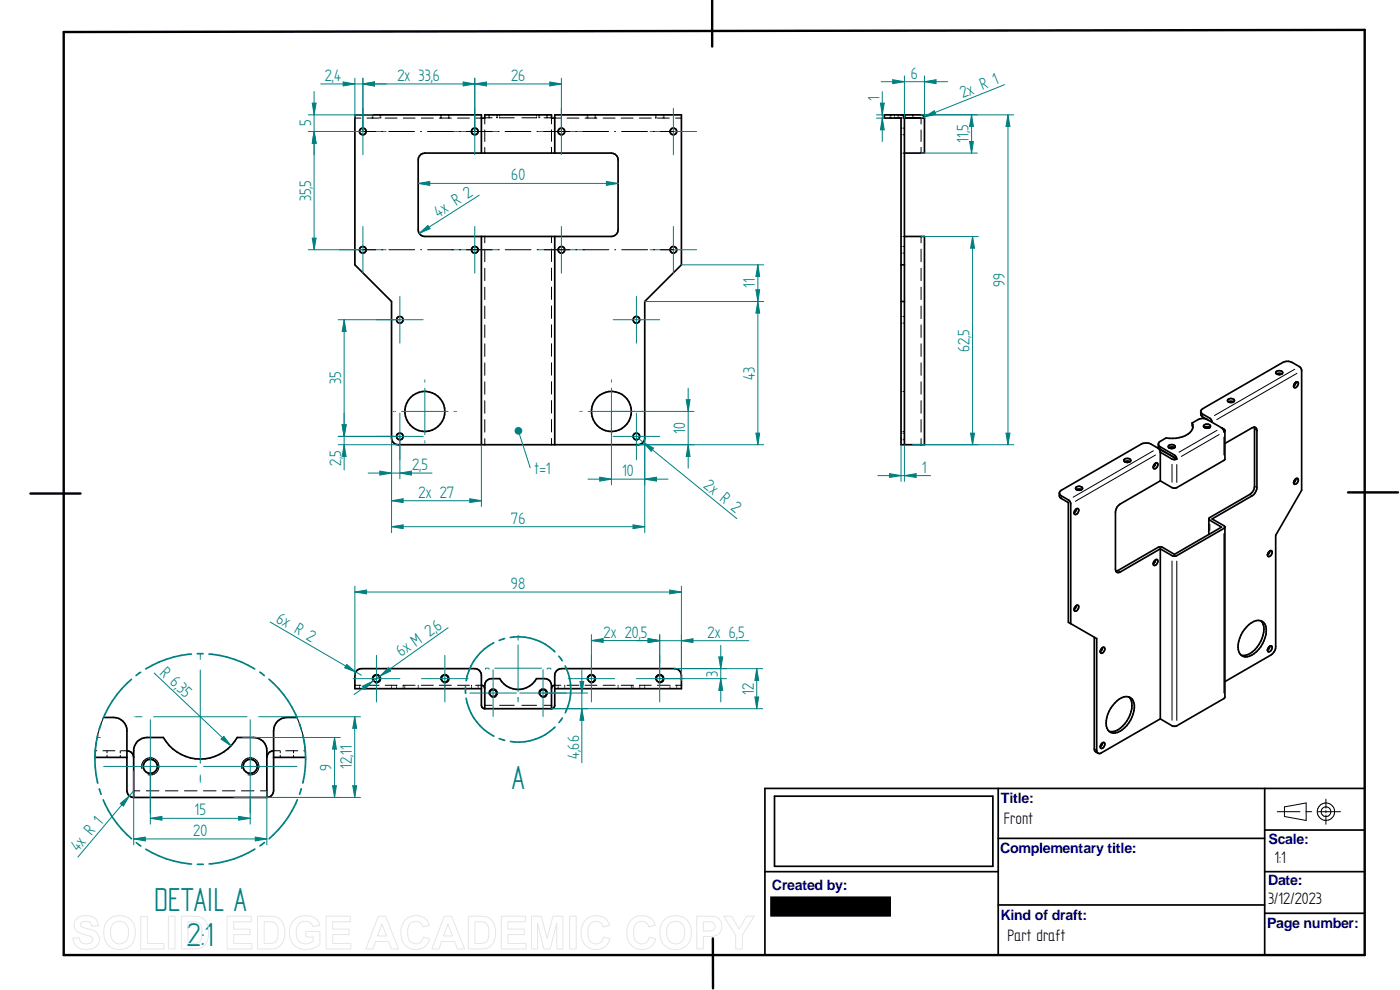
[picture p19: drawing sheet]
<svg xmlns="http://www.w3.org/2000/svg" width="420mm" height="297mm" viewBox="0 0 420 297" stroke-linecap="round" stroke-linejoin="round" font-family="sans-serif">
<defs><g id="words">
<g font-size="11.3" fill="#008080">
<text x="153.6" y="236.7">A</text>
<text x="46.3" y="273.3">DETAIL A</text>
<text x="56" y="283.8">2:1</text>
</g>
<g font-size="5.6" fill="#008080">
<text x="273.3" y="23.7">6</text>
<text x="97.5" y="24.3">2,4</text>
<text x="119.3" y="24.3">2x 33,6</text>
<text x="153.4" y="24.3">26</text>
<text x="289" y="29.5" transform="rotate(-22 289 29.5)">2x R 1</text>
<text x="263.9" y="30.2" transform="rotate(-90 263.9 30.2)">1</text>
<text x="93.4" y="37.9" transform="rotate(-90 93.4 37.9)">5</text>
<text x="290.7" y="42.9" transform="rotate(-90 290.7 42.9)">11,5</text>
<text x="153.4" y="54.1">60</text>
<text x="93.4" y="60.4" transform="rotate(-90 93.4 60.4)">35,5</text>
<text x="131.6" y="65.3" transform="rotate(-32 131.6 65.3)">4x R 2</text>
<text x="226.6" y="86.4" transform="rotate(-90 226.6 86.4)">11</text>
<text x="301.6" y="86.1" transform="rotate(-90 301.6 86.1)">99</text>
<text x="291" y="105.7" transform="rotate(-90 291 105.7)">62,5</text>
<text x="226.6" y="113.9" transform="rotate(-90 226.6 113.9)">43</text>
<text x="102.4" y="115.4" transform="rotate(-90 102.4 115.4)">35</text>
<text x="205.6" y="130.2" transform="rotate(-90 205.6 130.2)">10</text>
<text x="102.4" y="139.8" transform="rotate(-90 102.4 139.8)">2,5</text>
<text x="123.7" y="141.1">2,5</text>
<text x="160.3" y="142.1">t=1</text>
<text x="186.7" y="142.9">10</text>
<text x="276.6" y="141.8">1</text>
<text x="125.6" y="149.4">2x 27</text>
<text x="210.9" y="146.1" transform="rotate(39 210.9 146.1)">2x R 2</text>
<text x="153.3" y="157.2">76</text>
<text x="153.3" y="176.7">98</text>
<text x="82.6" y="186.5" transform="rotate(30 82.6 186.5)">6x R 2</text>
<text x="131.3" y="189.6" transform="rotate(-35 131.3 189.6)">6</text>
<text x="181.1" y="191.3">2x 20,5</text>
<text x="212.4" y="191.3">2x 6,5</text>
<text x="120.4" y="197.3" transform="rotate(-35 120.4 197.3)">6x M 2,</text>
<text x="47.7" y="202.1" transform="rotate(43 47.7 202.1)">R 6,</text>
<text x="215.4" y="203" transform="rotate(-90 215.4 203)">3</text>
<text x="52.8" y="206.9" transform="rotate(43 52.8 206.9)">35</text>
<text x="226.3" y="208.4" transform="rotate(-90 226.3 208.4)">12</text>
<text x="173.8" y="227.6" transform="rotate(-90 173.8 227.6)">4,66</text>
<text x="99.5" y="231.4" transform="rotate(-90 99.5 231.4)">9</text>
<text x="105.6" y="230.7" transform="rotate(-90 105.6 230.7)">12,11</text>
<text x="58.4" y="244.6">15</text>
<text x="58" y="250.9">20</text>
<text x="23.5" y="255.7" transform="rotate(-50 23.5 255.7)">4x R 1</text>
</g>
<g font-size="5.6">
<text x="301.3" y="247.1">Front</text>
<text x="382.5" y="258.9">1:1</text>
<text x="380.6" y="271.1">3/12/2023</text>
<text x="302.4" y="282.4">Part draft</text>
</g>
<g font-size="4.3" fill="#000080">
<text x="300.4" y="240.9">Title:</text>
<text x="300.1" y="255.9">Complementary title:</text>
<text x="380.7" y="253.3">Scale:</text>
<text x="231.7" y="267">Created by:</text>
<text x="380.6" y="265.5">Date:</text>
<text x="300.3" y="276">Kind of draft:</text>
<text x="380.3" y="278.6">Page number:</text>
</g>
</g></defs>
<path d="M19.1 9.6l390.5-.6v277.6h-390.5zM213.7 0v14M9.1 148.1h15.1M404.6 147.7h15M213.9 281.6l.1 14.9" fill="none" stroke="#000" stroke-width=".72"/>
<g fill="none" stroke="#000" stroke-width=".51">
<path d="M144.5 35.4h1v-.9h20v.9h1M270.4 34.5a1.01 1.01 0 0 1 1 .9M271.4 35.3l5 .1M271.4 35.4v98M271.4 35.4h6M277.4 35.4a1.01 1.01 0 0 0-1-.9h-11v.9h5v98h7v-62.4h-6M277.4 35.4v10.5h-6M126.3 46.3l1.2-.4h56a2.03 2.03 0 0 1 2 2.1v21a2.03 2.03 0 0 1-2 2h-56a1.97 1.97 0 0 1-2-2v-21l.1-.7zM166.5 45.9v-11.4h38v45l-11 11v40.9a1.97 1.97 0 0 1-2 2h-72a1.97 1.97 0 0 1-2-2v-40.9l-11-11v-45h38v11.4M144.5 71v62.4M166.5 71v62.4M270.4 79.5h1"/>
<path d="M270.4 90.5h1M144.5 205.6a1.01 1.01 0 0 1 1 1M144.5 206.6h-38v-4a2.03 2.03 0 0 1 2-2h34a1.97 1.97 0 0 1 2 2v9a1.01 1.01 0 0 0 1 1M145.5 212.6v-7a1.97 1.97 0 0 1 2-2h2.5a6.3 6.3 0 0 0 11 0h2.5a2.03 2.03 0 0 1 2 2v7M145.5 212.6h20M166.5 205.6a.94 .94 0 0 0-1 1M166.5 206.6h38v-4a2.03 2.03 0 0 0-2-2h-34a2.03 2.03 0 0 0-2 2v9a1.01 1.01 0 0 1-1 1M232.4 238.9h65.6v21h-65.6zM299.6 236.6v50M379.5 236.6v50M409.6 236.6h-180v50M299.6 251.5h79.9"/>
<path d="M379.5 249h30.1M229.6 261.5h70M299.6 271.5h79.9M379.5 261.5h30.1M379.5 274h30.1"/>
<circle cx="108.9" cy="39.4" r="1"/>
<circle cx="142.5" cy="39.4" r="1"/>
<circle cx="168.5" cy="39.4" r="1"/>
<circle cx="202.1" cy="39.4" r="1"/>
<circle cx="108.9" cy="75" r="1"/>
<circle cx="142.5" cy="75" r="1.01"/>
<circle cx="168.5" cy="75" r="1"/>
<circle cx="202.1" cy="75" r="1.01"/>
<circle cx="120" cy="95.9" r="1"/>
<circle cx="191" cy="95.9" r="1.01"/>
<circle cx="120" cy="131" r="1"/>
<circle cx="127.5" cy="123.5" r="6"/>
<circle cx="183.5" cy="123.4" r="6"/>
<circle cx="191" cy="131" r="1"/>
<circle cx="113" cy="203.6" r="1.05"/>
<circle cx="133.5" cy="203.6" r="1.07"/>
<circle cx="148" cy="208" r="1.05"/>
<circle cx="163" cy="208" r="1.05"/>
<circle cx="177.5" cy="203.6" r="1.07"/>
<circle cx="198" cy="203.6" r="1.05"/>
</g>
<g fill="none" stroke="#000" stroke-width=".3">
<path d="M106.5 35.4h1.8M108.9 39.5h3.9M110.1 35.4h3.6M111.7 34.5v.3M111.7 35.1v.3M111.9 34.5v.3M111.9 35.1v.3M114 34.5v.3M114 35.1v.3M114.3 34.5v.3M114.3 35.1v.3M114.5 39.5h.3"/>
<path d="M115.6 35.4h3.6M116.7 39.5h7.7M121 35.4h3.6M126.2 39.5h.3M126.4 35.4h3.6M128.3 39.5h7.7M131.9 35.4h3.6M132.2 34.5v.3M132.2 35.1v.3M132.4 34.5v.3M132.4 35.1v.3M134.6 34.5v.3"/>
<path d="M134.6 35.1v.3M134.8 34.5v.3M134.8 35.1v.3M137.3 35.4h3.6M137.8 39.5h.4M139.9 39.5h7.8M142.7 35.4h1.8M145.5 35.4v1.8M145.5 39v3.5M145.5 35.3h2.2M146.7 34.5v.2M146.7 35.1v.2"/>
<path d="M146.9 34.5v.2M146.9 35.1v.2M149 34.5v.3M149 35.1v.2M149.3 34.5v.2M149.3 35.1v.2M149.5 39.5h.3M149.9 35.3h4.4M150 34.5v.2M150 35.1v.2M151.6 39.5h7.7M161 35.1v.2h-4.4"/>
<path d="M161 34.5v.2M161.2 39.5h.2M161.7 34.5v.2M161.7 35.1v.2M162 34.5v.2M162 35.1v.2M163.2 39.5h7.8M163.3 35.3h2.2M164 34.5v.3M164 35.1v.2M164.3 34.5v.2M164.3 35.1v.2"/>
<path d="M165.5 35.4v1.8M165.5 38.9v3.5M166.5 35.4h1.8M170.2 35.4h3.5M172.8 39.5h.3M174.9 39.5h7.8M175.6 35.4h3.5M176.2 34.5v.3M176.2 35.1v.3M176.4 34.5v.3M176.4 35.1v.3M178.6 34.5v.3"/>
<path d="M178.6 35.1v.3M178.8 34.5v.3M178.8 35.1v.3M181 35.4h3.6M184.4 39.5h.3M186.4 35.4h3.6M186.6 39.5h7.7M191.9 35.4h3.5M196.1 39.5h.3M196.7 34.5v.3M196.7 35.1v.3M196.9 34.5v.3"/>
<path d="M196.9 35.1v.3M197.3 35.4h3.6M198.2 39.5h3.9M199 34.5v.3M199 35.1v.3M199.3 34.5v.3M199.3 35.1v.3M202.7 35.4h1.8M267.1 34.5v.3M267.1 35.1v.3M267.4 34.5v.3M267.4 35.1v.3"/>
<path d="M268.4 35.1v.2h.7M268.4 34.5v.2M269.5 34.5v.3M269.5 35.1v.3M269.7 34.5v.3M269.7 35.1v.3M269.8 35.3h1M270.4 35.4h.4M270.4 38.4h.4M271.1 35.4h.3M271.1 38.4h.3M271.5 35.1l-.1 .2h-.3"/>
<path d="M271.5 34.5v.2M271.7 34.5v.3M271.7 35.1v.2M271.7 34.5v.2M273.8 34.5v.3M273.8 35.1v.2M274.1 34.5v.2M274.1 35.1v.2M276.4 35.4v1.8M276.4 39v3.5M145.5 44.2v1.7M165.5 44.2v1.7"/>
<path d="M270.4 45.9h.3M270.4 40.4h.3M271.1 45.9h.3M271.1 40.4h.3M276.4 44.2v1.7M108.9 74.9h3.9M114.6 74.9h.3M116.7 74.9h7.7M126.2 74.9h.3M128.3 74.9h7.8M137.9 74.9h.3M140 74.9h7.7"/>
<path d="M145.5 71v1.9M145.5 74.8v3.7M149.6 74.9h.2M151.6 74.9h7.8M161.2 74.9h.3M163.3 74.9h7.8M165.5 71v1.8M165.5 74.7v3.8M172.8 74.9h.3M175 74.9h7.7M184.5 74.9h.3M186.6 74.9h7.7"/>
<path d="M196.1 74.9h.4M198.2 74.9h3.9M270.4 71h.3M270.4 75.9h.3M270.4 74h.4M271.1 71h.3M271.1 75.9h.3M271.1 74h.3M276.4 71v1.9M276.4 74.8v3.7M145.5 80.5v3.7M145.5 86.1v3.8"/>
<path d="M145.5 91.8v3.8M145.5 97.5v3.8M165.5 80.4v3.8M165.5 86.1v3.7M165.5 91.8v3.7M165.5 97.5v3.7M270.4 96.9h.3M270.4 95h.4M271.1 96.9h.3M271.1 95h.3M276.4 80.5v3.7M276.4 86.1v3.8"/>
<path d="M276.4 91.8v3.8M276.4 97.5v3.8M145.5 103.2v3.7M145.5 108.9v3.7M145.5 114.6v3.7M165.5 103.1v3.8M165.5 108.8v3.8M165.5 114.5v3.7M270.4 117.4h.4M271.1 117.4h.3M276.4 103.2v3.7M276.4 108.9v3.7"/>
<path d="M276.4 114.6v3.7M145.5 120.2v3.8M145.5 125.9v3.8M145.5 131.6v1.8M165.5 120.2v3.8M165.5 125.9v3.7M165.5 131.6v1.8M270.4 132h.3M270.4 129.5h.3M270.4 130h.4M271.1 132h.3M271.1 129.5h.3"/>
<path d="M271.1 130h.3M276.4 120.2v3.8M276.4 125.9v3.8M276.4 131.6v1.8M106.5 205.6h1.8M107.9 205.6v.3M107.9 206.3v.3M109.9 205.6v.4M109.9 206.3v.3M110.1 205.6h3.6M111.7 204a1.31 1.31 0 0 1 1.2-1.7 1.31 1.31 0 0 1 1.4 1.5 1.31 1.31 0 0 1-1.7 1.1M115.6 205.6h3.6"/>
<path d="M117.5 205.6v.3M117.5 206.3v.3M119 205.6v.3M119 206.3v.3M121 205.6v.4M121 206.3v.3M121 205.6h3.6M121.5 205.6v.3M121.5 206.3v.3M125.5 205.6v.3M125.5 206.3v.3M126.4 205.6h3.6"/>
<path d="M131.9 205.6h3.6M132.2 204a1.3 1.3 0 0 1 1.2-1.7 1.3 1.3 0 0 1 1.4 1.4 1.3 1.3 0 0 1-1.6 1.2M133.5 205.6v.4M133.5 206.3v.3M137.3 205.6h3.6M141.5 205.6v.3M141.5 206.3v.3M142.7 205.6h1.8M143.5 205.6v.4M143.5 206.3v.3M145.5 211.6h2.2M146.8 208.3a1.29 1.29 0 0 1 1.1-1.6 1.29 1.29 0 0 1 1.4 1.4 1.29 1.29 0 0 1-1.7 1.1"/>
<path d="M149.9 211.6h4.4M156.6 211.6h4.4M161.7 208.3a1.29 1.29 0 0 1 1.2-1.6 1.29 1.29 0 0 1 1.4 1.4 1.29 1.29 0 0 1-1.6 1.1M163.3 211.6h2.2M166.5 205.6h1.8M167.5 205.6v.3M167.5 206.3v.3M169.5 205.6v.4M169.5 206.3v.3M170.2 205.6h3.5M175.6 205.6h3.5M176.2 204a1.32 1.32 0 0 1 1.2-1.7 1.32 1.32 0 0 1 1.4 1.4 1.32 1.32 0 0 1-1.6 1.2"/>
<path d="M177.5 205.6v.3M177.5 206.3v.3M181 205.6h3.6M185.5 205.6v.3M185.5 206.3v.3M186.4 205.6h3.6M189.5 205.6v.4M189.5 206.3v.3M190 205.6v.3M190 206.3v.3M191.9 205.6h3.5M192 205.6v.4"/>
<path d="M192 206.3v.3M193.5 205.6v.3M193.5 206.3v.3M196.8 204a1.31 1.31 0 0 1 1.1-1.7 1.31 1.31 0 0 1 1.4 1.5 1.31 1.31 0 0 1-1.7 1.1M197.3 205.6h3.6M201.1 205.6v.3M201.1 206.3v.3M202.7 205.6h1.8M203.1 205.6v.4M203.1 206.3v.3M397.9 239.8v2.7M383.3 243.5h6.8"/>
<path d="M385.5 242.1l6.5-1.2v5.3l-6.5-1.2zM391.9 243.5h1.7M395.4 243.5h6.9M397.9 243.2v.6M397.9 244.6v2.7"/>
<circle cx="397.9" cy="243.5" r="2.62"/>
<circle cx="397.9" cy="243.5" r="1.47"/>
</g>
<g fill="none" stroke="#008080" stroke-width=".3">
<path d="M101.9 39.5h14M108.9 32.5v13.9M135.5 39.5h14M142.5 32.5v13.9M161.5 39.5h14M168.5 32.5v13.9M195.1 39.5h14M202.1 32.5v13.9M276.4 34.5h27.8M302.5 34.5l.6 3.4h-1.2zM101.9 74.9h14M108.9 67.9v14.1"/>
<path d="M135.5 74.9h14M142.5 67.9v14.1M161.5 74.9h14M168.5 67.9v14.1M195.1 74.9h14M202.1 67.9v14.1M113 95.9h14M120 88.9v14.1M184 95.9h14M191 88.9v14.1M127.5 114v.2M127.5 114.5v.2"/>
<path d="M127.5 116.5v13.9M183.5 114v.2M183.5 114.5v.2M183.5 116.5v13.9M113 130.9h14M118 123.4h.2M118.5 123.4h.2M120 124v14M120.5 123.4h14M127.5 132.2v.2M127.5 132.7v.2M136.3 123.4h.2"/>
<path d="M136.7 123.4h.3M174 123.4h.2M174.5 123.4h.2M176.5 123.4h14M183.5 132.2v.2M183.5 132.7v.2M184 130.9h14M191 124v14M192.2 123.4h.2M192.7 123.4h.3M273.9 133.4h30.3M113 196.6v14"/>
<path d="M133.5 196.6v14M155.5 191.8h.1M155.5 190.7h.1M155.5 190.8v.8M155.5 193.5v14M177.5 196.6v14M198 196.6v14M106 203.6h14M126.5 203.6h14M141 207.9h14M145.7 200.5h.1M145.8 200.5h.8"/>
<path d="M146.8 200.5h.1M148 201v14M148.5 200.5h14M155.5 209.3h.1M155.5 210.3h.1M155.5 209.4v.8M156 207.9h14M163 201v14M164.2 200.5h.1M164.4 200.5h.7M165.3 200.5h.1M170.5 203.6h14"/>
<path d="M191 203.6h14"/>
</g>
<path d="M302.5 34.5l.6 3.4h-1.2z" fill="#008080"/>
<path d="M301.9 130h1.2l-.6 3.4z" fill="none" stroke="#008080" stroke-width=".3"/>
<path d="M301.9 130h1.2l-.6 3.4z" fill="#008080"/>
<path d="M302.5 34.5v98.9M270.4 133.4v11M271.4 133.4v11M266.9 142.1l3.5 .6-3.5 .6z" fill="none" stroke="#008080" stroke-width=".3"/>
<path d="M266.9 142.1l3.5 .6-3.5 .6z" fill="#008080"/>
<path d="M271.4 142.7l3.5-.6v1.2z" fill="none" stroke="#008080" stroke-width=".3"/>
<path d="M271.4 142.7l3.5-.6v1.2z" fill="#008080"/>
<path d="M263 34.5h2.4M263 35.4h2.4M264.2 30.9h1.2l-.6 3.6zM263.4 142.7h15.9" fill="none" stroke="#008080" stroke-width=".3"/>
<path d="M264.2 30.9h1.2l-.6 3.6z" fill="#008080"/>
<path d="M264.8 35.4l.6 3.5h-1.2z" fill="none" stroke="#008080" stroke-width=".3"/>
<path d="M264.8 35.4l.6 3.5h-1.2z" fill="#008080"/>
<path d="M264.8 27.5v15M165.5 212.6h63.4M202.5 200.6h26.4M227.1 200.6l.6 3.5h-1.1z" fill="none" stroke="#008080" stroke-width=".3"/>
<path d="M227.1 200.6l.6 3.5h-1.1z" fill="#008080"/>
<path d="M226.6 209.1h1.1l-.6 3.5z" fill="none" stroke="#008080" stroke-width=".3"/>
<path d="M226.6 209.1h1.1l-.6 3.5z" fill="#008080"/>
<path d="M106.5 177.6l3.5-.6v1.2zM106.5 175.9v26.7M204.5 175.9v28.2M227.1 200.6v12" fill="none" stroke="#008080" stroke-width=".3"/>
<path d="M106.5 177.6l3.5-.6v1.2z" fill="#008080"/>
<path d="M201 177l3.5 .6-3.5 .6z" fill="none" stroke="#008080" stroke-width=".3"/>
<path d="M201 177l3.5 .6-3.5 .6z" fill="#008080"/>
<path d="M276.4 71h17.2M291.9 71l.6 3.5h-1.2zM273.9 133.4h19.7M106.5 177.6h98" fill="none" stroke="#008080" stroke-width=".3"/>
<g fill="none" stroke="#000" stroke-width=".51">
<path d="M368.5 119.9l.9-.4 .8 .3 .3 .4a1.24 1.24 0 0 1-2.1 0zM382.9 111.6a1.07 1.07 0 0 1 1.2-.4 1.07 1.07 0 0 1 .8 .9l-.6 .3h-.8l-.6-.3zM383.1 112.2l.8-.2 .8 .2M388.6 114.9l.6-.3a.96 .96 0 0 1 .3 1.2 .96 .96 0 0 1-1.1 .4l-.1-.6zM388.9 114.6l-.2 .7-.5 .6M337.5 138.6l.8-.3 .8 .3M337.6 137.7l.7-.2a.74 .74 0 0 1 1 .9l-1 .4-.7-.2-.3-.5zM346.5 139.2l.8-.3a1.07 1.07 0 0 1 0 1.2 1.07 1.07 0 0 1-1.1 .4l-.1-.5zM346.8 138.9l-.2 .8-.5 .5M347.6 133.2l.3 1.3 4.6 2.8M348.1 135.1l.8 .2 3.6 2M348.2 135.7l3.5 2.1 .8 .1 .7-.1"/>
<path d="M348.2 135.7l-.4-1a6.9 6.9 0 0 0-3.5-1.8l-1.7 .3-24.1 13.9a.88 .88 0 0 0-.6 .8 .88 .88 0 0 0 .6 .9l2.4 1.4 .4 1v35.9M348.2 135.7v8.6M350.9 133.6l1.1-.2 .7 .6a1.2 1.2 0 0 1-2.1 0zM352.5 137.3l.7 .5M352.5 134.4l-1.1-.3-.6 .3M357.8 126.9a2.83 2.83 0 0 1-2 3.8l-2.8 .8-3-.1-1.8 1a.88 .88 0 0 0-.5 .8 .88 .88 0 0 0 .5 .9l4.3 2.4 .5 .5 .2 .8M357.8 126.9l.2 1.4M360.4 123.6l.5 .6 2.4 1.5 .5 1M361.3 127.6a1.07 1.07 0 0 1 1.1-.4 1.07 1.07 0 0 1 .8 .9l-.5 .3h-.8l-.6-.3zM362.4 125.9a3.9 3.9 0 0 0-4.6 1M362.4 125.9l4.2 2.5M362.4 125.9l-1.8-1.1a1.66 1.66 0 0 1 .3-2.2l24.1-13.8a3 3 0 0 1 2.8 0l2.4 1.4 .4 1v35.9l-7.7 13.5v33.5a2.96 2.96 0 0 1-1.4 2.4l-13.9 8"/>
<path d="M362.8 128.1l.3 .1M362.8 128.1v.3M362.8 128.1l-1.4 .1M366.6 128.4l.5 .5 .2 .7 .3-.4M366.6 128.4l1 .8M367.6 133.1l8.6-4.9a.83 .83 0 0 1 1 1l-.1 17.7-.5 1.1-.8 .8-12 6.9 3.5 2 .3 .5M367.6 129.2v8.6l-.3 .3-14.5 8.3-1.1-.1-3.5-2M370.2 120.6l-.8-.2-.8 .2M376.4 128.1l.1 17.8a2.96 2.96 0 0 1-1.4 2.4l-12 7-.3 .4M317.9 148v.8l.3 .6 2.4 1.4v35.9l.7 .4M323 152.7l.5-.1a1.07 1.07 0 0 1 .1 1.2 1.07 1.07 0 0 1-1.2 .5l.1-1zM323 152.7l-.2 .7-.5 .5"/>
<path d="M323.1 146.9l.7 .2 .8-.2M324.6 146.9l.3-.4a1.2 1.2 0 0 0-2.1 0l.3 .4M324.6 146.9l-.8-.2-.8 .2M348.2 144.3l-12 6.9a2.96 2.96 0 0 0-1.4 2.5v17.1a.88 .88 0 0 0 .4 .9 .88 .88 0 0 0 1-.1l12-6.9M362.8 155.7l.3 .4 3.5 2.1-14.1 8.1-3.6-2-1.1-.2-12.9 7.3M362.8 155.7v4.7M367.6 158.2l-.3 .3-14.5 8.3-1.1-.1-3.5-2M367.6 158.2v51l-.3 .4-14.5 8.3-1.1-.1-3.5-2.1M388.6 143.9l.6-.4a.96 .96 0 0 1 .3 1.2 .96 .96 0 0 1-1.1 .5l-.1-.6zM388.9 143.6l-.2 .7-.5 .5M346.5 168.2l.8-.3a1.08 1.08 0 0 1 0 1.2 1.08 1.08 0 0 1-1.1 .4l-.1-.5zM346.8 167.9l-.2 .8-.5 .5"/>
<path d="M348.2 164.7v51M380.8 165.6l.8-.4a1.07 1.07 0 0 1 0 1.2 1.07 1.07 0 0 1-1.1 .5l-.1-.6zM381.1 165.3l-.2 .7-.5 .5M321.3 187.1l7.8 4.5v33.5a.85 .85 0 0 0 .4 .9 .85 .85 0 0 0 1-.1l17.7-10.2M323 181.7l.5-.1a1.08 1.08 0 0 1 0 1.2 1.08 1.08 0 0 1-1.1 .5l.1-1zM323 181.7l-.2 .7-.5 .5M328.4 191.2v33.5l.2 .7 1 .6M330.6 194.6l.8-.4a1.08 1.08 0 0 1 0 1.2 1.08 1.08 0 0 1-1.1 .5 1.04 1.04 0 0 1 .3-1.3zM330.9 194.3l-.2 .7-.5 .5M374.8 187.4a3.3 3.3 0 0 1 4.5-.6 5.9 5.9 0 0 1-.4 6.3 6.7 6.7 0 0 1-5.2 4 2.85 2.85 0 0 1-2.1-3.8l.5-1.8a9.2 9.2 0 0 1 2.7-4.1zM378.4 186.3a4.6 4.6 0 0 1 .3 5.3 7.4 7.4 0 0 1-5.6 5.1l-.6-.1M380.8 194.1l.8-.3a1.07 1.07 0 0 1 0 1.2 1.07 1.07 0 0 1-1.1 .5l-.1-.6z"/>
<path d="M381.1 193.8l-.2 .8-.5 .5M335.2 210.3a3.3 3.3 0 0 1 4.5-.7 5.9 5.9 0 0 1-.4 6.4 6.6 6.6 0 0 1-5.3 4 2.8 2.8 0 0 1-2-3.8 9.7 9.7 0 0 1 3.2-5.9zM338.8 209.1a5.6 5.6 0 0 1-.1 6.2 6.7 6.7 0 0 1-5.3 4.2h-.5M330.6 223.1l.8-.3a1.08 1.08 0 0 1 0 1.2 1.08 1.08 0 0 1-1.1 .5 1.04 1.04 0 0 1 .3-1.4zM330.9 222.8l-.2 .8-.5 .5"/>
</g>
<g fill="none" stroke="#000" stroke-width=".3">
<path d="M388.6 110.8l-24.1 13.9M389.2 112l-24 13.9M346.1 135.3l-24 13.9M346.8 136.5l-24.1 13.9M348.2 134.3v.3M351.7 139.3v5.4M353.2 139.4v5.3M360.9 124.5v.4M363.1 128.2h.1M365.2 129.1l-11.3 6.6M365.9 130.4l-11.4 6.5M367.3 131.1v5.4"/>
<path d="M376.7 128.9l.3 .2M318.5 149v.4M363.1 157.2v2M375.3 148.5l.3 .1M376.7 146l.3 .2M335.7 171.3l.3 .2M351.7 168.3v47.8M353.2 168.4v47.8M367.3 160.1v47.8M328.6 224.8l.4 .2"/>
</g>
<path d="M291.9 71l.6 3.5h-1.2z" fill="#008080"/>
<path d="M291.3 130h1.2l-.6 3.4z" fill="none" stroke="#008080" stroke-width=".3"/>
<path d="M291.3 130h1.2l-.6 3.4z" fill="#008080"/>
<path d="M276.4 34.5h16.9M276.4 45.9h16.9M291 42.5h1.1l-.5 3.4zM291.9 71v62.4" fill="none" stroke="#008080" stroke-width=".3"/>
<path d="M291 42.5h1.1l-.5 3.4z" fill="#008080"/>
<path d="M291.6 34.5l.5 3.4h-1.1z" fill="none" stroke="#008080" stroke-width=".3"/>
<path d="M291.6 34.5l.5 3.4h-1.1z" fill="#008080"/>
<path d="M271.4 22.8v12.6M277.4 22.8v12.6M277.4 24.5l3.5-.6v1.2zM291.6 34.5v11.4" fill="none" stroke="#008080" stroke-width=".3"/>
<path d="M277.4 24.5l3.5-.6v1.2z" fill="#008080"/>
<path d="M267.9 23.9l3.5 .6-3.5 .6z" fill="none" stroke="#008080" stroke-width=".3"/>
<path d="M267.9 23.9l3.5 .6-3.5 .6z" fill="#008080"/>
<path d="M264.4 24.5h20M277.4 35.1l3-1.9 .4 1.1zM301.5 25.4l-25.1 10" fill="none" stroke="#008080" stroke-width=".3"/>
<path d="M277.4 35.1l3-1.9 .4 1.1z" fill="#008080"/>
<path d="M193.5 90.5h35.7M191.5 133.4h37.7M226.9 130h1.1l-.6 3.4z" fill="none" stroke="#008080" stroke-width=".3"/>
<path d="M226.9 130h1.1l-.6 3.4z" fill="#008080"/>
<path d="M227.4 90.5l.6 3.4h-1.1z" fill="none" stroke="#008080" stroke-width=".3"/>
<path d="M227.4 90.5l.6 3.4h-1.1z" fill="#008080"/>
<path d="M204.5 79.5h24.7M227.4 79.5l.6 3.4h-1.1zM193.5 90.5h35.7M227.4 90.5v42.9" fill="none" stroke="#008080" stroke-width=".3"/>
<path d="M227.4 79.5l.6 3.4h-1.1z" fill="#008080"/>
<path d="M226.9 87h1.1l-.6 3.5z" fill="none" stroke="#008080" stroke-width=".3"/>
<path d="M226.9 87h1.1l-.6 3.5z" fill="#008080"/>
<path d="M182 54.4l3.5 .6-3.5 .6zM227.4 79.5v11" fill="none" stroke="#008080" stroke-width=".3"/>
<path d="M182 54.4l3.5 .6-3.5 .6z" fill="#008080"/>
<path d="M125.5 55l3.5-.6v1.2z" fill="none" stroke="#008080" stroke-width=".3"/>
<path d="M125.5 55l3.5-.6v1.2z" fill="#008080"/>
<path d="M125.5 55h60M117.5 131.4v28.4M193.5 131.4v28.4M117.5 158l3.5-.5v1.1z" fill="none" stroke="#008080" stroke-width=".3"/>
<path d="M117.5 158l3.5-.5v1.1z" fill="#008080"/>
<path d="M190 157.5l3.5 .5-3.5 .6z" fill="none" stroke="#008080" stroke-width=".3"/>
<path d="M190 157.5l3.5 .5-3.5 .6z" fill="#008080"/>
<path d="M106.5 23.5v11.9M108.9 25.2l3.5-.6v1.2zM108.9 23.5v16M117.5 158h76" fill="none" stroke="#008080" stroke-width=".3"/>
<path d="M108.9 25.2l3.5-.6v1.2z" fill="#008080"/>
<path d="M103 24.6l3.5 .6-3.5 .6z" fill="none" stroke="#008080" stroke-width=".3"/>
<path d="M103 24.6l3.5 .6-3.5 .6z" fill="#008080"/>
<path d="M96.3 25.2h19.6M108.9 25.2l3.5-.6v1.2zM108.9 23.5v16M142.5 23.5v16" fill="none" stroke="#008080" stroke-width=".3"/>
<path d="M108.9 25.2l3.5-.6v1.2z" fill="#008080"/>
<path d="M139 24.6l3.5 .6-3.5 .6z" fill="none" stroke="#008080" stroke-width=".3"/>
<path d="M139 24.6l3.5 .6-3.5 .6z" fill="#008080"/>
<path d="M92.5 34.5h19.4M92.5 39.5h16.4M94.3 39.5l.6 3.5h-1.2zM108.9 25.2h33.6" fill="none" stroke="#008080" stroke-width=".3"/>
<path d="M94.3 39.5l.6 3.5h-1.2z" fill="#008080"/>
<path d="M93.7 30.9h1.2l-.6 3.6z" fill="none" stroke="#008080" stroke-width=".3"/>
<path d="M93.7 30.9h1.2l-.6 3.6z" fill="#008080"/>
<path d="M92.5 39.5h16.4M94.3 27.4v19M94.3 39.5l.6 3.5h-1.2zM92.5 74.9h16.4" fill="none" stroke="#008080" stroke-width=".3"/>
<path d="M94.3 39.5l.6 3.5h-1.2z" fill="#008080"/>
<path d="M93.7 71.5h1.2l-.6 3.4z" fill="none" stroke="#008080" stroke-width=".3"/>
<path d="M93.7 71.5h1.2l-.6 3.4z" fill="#008080"/>
<path d="M94.3 39.5v35.4M101.5 133.4h18M101.5 130.9h18.5M102.7 127.5h1.2l-.6 3.4z" fill="none" stroke="#008080" stroke-width=".3"/>
<path d="M102.7 127.5h1.2l-.6 3.4z" fill="#008080"/>
<path d="M103.3 133.4l.6 3.5h-1.2z" fill="none" stroke="#008080" stroke-width=".3"/>
<path d="M103.3 133.4l.6 3.5h-1.2z" fill="#008080"/>
<path d="M101.5 95.9h18.5M103.3 95.9l.6 3.5h-1.2zM101.5 130.9h18.5M103.3 124v17" fill="none" stroke="#008080" stroke-width=".3"/>
<path d="M103.3 95.9l.6 3.5h-1.2z" fill="#008080"/>
<path d="M102.7 127.5h1.2l-.6 3.4z" fill="none" stroke="#008080" stroke-width=".3"/>
<path d="M102.7 127.5h1.2l-.6 3.4z" fill="#008080"/>
<path d="M103.3 95.9v35M117.5 131.4v12.3M120 130.9v12.8M120 141.9l3.5-.5v1.1z" fill="none" stroke="#008080" stroke-width=".3"/>
<path d="M120 141.9l3.5-.5v1.1z" fill="#008080"/>
<path d="M114 141.4l3.5 .5-3.5 .6z" fill="none" stroke="#008080" stroke-width=".3"/>
<path d="M114 141.4l3.5 .5-3.5 .6z" fill="#008080"/>
<path d="M183.5 123.4v22.1M193.5 131.4v14.1M110.5 141.9h19.2M180 143.2l3.5 .6-3.5 .6z" fill="none" stroke="#008080" stroke-width=".3"/>
<path d="M180 143.2l3.5 .6-3.5 .6z" fill="#008080"/>
<path d="M193.5 143.8l3.5-.6v1.2z" fill="none" stroke="#008080" stroke-width=".3"/>
<path d="M193.5 143.8l3.5-.6v1.2z" fill="#008080"/>
<path d="M205.9 119.9h1.2l-.6 3.5zM183.5 123.4h24.8M191.5 133.4h16.8M176.5 143.8h24" fill="none" stroke="#008080" stroke-width=".3"/>
<path d="M205.9 119.9h1.2l-.6 3.5z" fill="#008080"/>
<path d="M206.5 133.4l.6 3.5h-1.2z" fill="none" stroke="#008080" stroke-width=".3"/>
<path d="M206.5 133.4l.6 3.5h-1.2z" fill="#008080"/>
<path d="M143.8 58.6l-18 11.4M125.8 70l2.6-2.4 .7 1zM206.5 116.5v24" fill="none" stroke="#008080" stroke-width=".3"/>
<path d="M125.8 70l2.6-2.4 .7 1z" fill="#008080"/>
<path d="M142.5 25.2l3.5-.6v1.2zM142.5 23.5v16M168.5 23.5v16" fill="none" stroke="#008080" stroke-width=".3"/>
<path d="M142.5 25.2l3.5-.6v1.2z" fill="#008080"/>
<path d="M165 24.6l3.5 .6-3.5 .6z" fill="none" stroke="#008080" stroke-width=".3"/>
<path d="M165 24.6l3.5 .6-3.5 .6z" fill="#008080"/>
<path d="M142.5 25.2h26M191.5 131.4l29.6 24.2M193 132.7l3.1 1.8-.7 .9z" fill="none" stroke="#008080" stroke-width=".3"/>
<path d="M193 132.7l3.1 1.8-.7 .9z" fill="#008080"/>
<path d="M155.6 129.3l3.5 11" fill="none" stroke="#008080" stroke-width=".3"/>
<circle cx="155.6" cy="129.3" r="1.17" fill="#008080"/>
<path d="M163 207.9h13.4M165.5 212.6h10.9M174.1 204.5h1.1l-.6 3.4z" fill="none" stroke="#008080" stroke-width=".3"/>
<path d="M174.1 204.5h1.1l-.6 3.4z" fill="#008080"/>
<path d="M174.6 212.6l.6 3.5h-1.1z" fill="none" stroke="#008080" stroke-width=".3"/>
<path d="M174.6 212.6l.6 3.5h-1.1z" fill="#008080"/>
<path d="M198 190.5v8.3M204.5 190.5v12.1M204.5 192.2l3.5-.6v1.2zM174.6 201v27.9" fill="none" stroke="#008080" stroke-width=".3"/>
<path d="M204.5 192.2l3.5-.6v1.2z" fill="#008080"/>
<path d="M194.5 191.6l3.5 .6-3.5 .6z" fill="none" stroke="#008080" stroke-width=".3"/>
<path d="M194.5 191.6l3.5 .6-3.5 .6z" fill="#008080"/>
<path d="M177.5 190.4v13.2M191 192.2h33.7M194.5 191.6l3.5 .6-3.5 .5zM198 190.4v13.2" fill="none" stroke="#008080" stroke-width=".3"/>
<path d="M194.5 191.6l3.5 .6-3.5 .5z" fill="#008080"/>
<path d="M177.5 192.2l3.5-.6v1.1z" fill="none" stroke="#008080" stroke-width=".3"/>
<path d="M177.5 192.2l3.5-.6v1.1z" fill="#008080"/>
<path d="M134.5 188.3l-28.3 20.1M177.5 192.2h20.5M108.7 205.9l3.2-1.5-2.5 2.5z" fill="none" stroke="#008080" stroke-width=".3"/>
<path d="M108.7 205.9l3.2-1.5-2.5 2.5z" fill="#008080"/>
<path d="M114 202.9l2.6-2.5 .7 .9z" fill="none" stroke="#008080" stroke-width=".3"/>
<path d="M114 202.9l2.6-2.5 .7 .9z" fill="#008080"/>
<path d="M117.5 131.4v20.6M144.5 133.4v18.6M141 149.6l3.5 .6-3.5 .6z" fill="none" stroke="#008080" stroke-width=".3"/>
<path d="M141 149.6l3.5 .6-3.5 .6z" fill="#008080"/>
<path d="M117.5 150.2l3.5-.6v1.2z" fill="none" stroke="#008080" stroke-width=".3"/>
<path d="M117.5 150.2l3.5-.6v1.2z" fill="#008080"/>
<path d="M117.5 150.2h27M81.1 186.6l27.4 16M104 199.3l2.8 2.3-3.3-1.2z" fill="none" stroke="#008080" stroke-width=".3"/>
<path d="M104 199.3l2.8 2.3-3.3-1.2z" fill="#008080"/>
<path d="M139.9 209.5a15.9 15.9 0 0 0 8.3 11.4M166.6 218.1a15.7 15.7 0 0 1-13.4 4.4M168.8 215.4l-1 1.4M171.3 206.8a15.7 15.7 0 0 1-1.6 7.1M149.8 221.6l1.7 .5" fill="none" stroke="#008080" stroke-width=".51"/>
<circle cx="139.7" cy="207.7" r=".25" fill="#008080"/>
<g fill="none" stroke="#008080" stroke-width=".51">
<path d="M57.4 196.3a30.8 30.8 0 0 0-13.7 4.4M59.2 196.1h1.7M62.7 196.3a30.4 30.4 0 0 1 13.7 4.4M148.2 192.9a16 16 0 0 0-8.3 11.4M151.4 191.6l-1.6 .6M153.2 191.3a15.6 15.6 0 0 1 13.3 4.3M167.7 196.9l1 1.3M169.6 199.8a15.5 15.5 0 0 1 1.7 7M30.3 217.2l-.5 1.6M39.4 203.8a30.6 30.6 0 0 0-8.4 11.7M42.2 201.7l-1.4 1M78 201.7l1.3 1"/>
<path d="M80.7 203.8a30.9 30.9 0 0 1 8.5 11.7M89.9 217.2l.5 1.6M139.7 206v1.7M29.3 220.6a31.2 31.2 0 0 0 0 14.4M29.8 236.7l.5 1.6M31 240a30.3 30.3 0 0 0 8.5 11.7M89.2 239.9a30.4 30.4 0 0 1-8.4 11.8M90.4 236.7l-.5 1.6M90.9 220.5a31.2 31.2 0 0 1 0 14.4M40.9 252.8l1.3 1M43.8 254.8a31 31 0 0 0 13.7 4.4M59.3 259.3h1.7"/>
<path d="M76.5 254.8a30.1 30.1 0 0 1-13.7 4.4M79.4 252.8l-1.4 1"/>
</g>
<g fill="none" stroke="#000" stroke-width=".3">
<path d="M31.1 215.3a30.8 30.8 0 0 0-2.6 11.9M89.1 215.3a30.8 30.8 0 0 1 2.6 11.9M28.6 225.3h.5M30.9 225.3h3.6M32.1 225.3v.6M32.1 226.6v.6M36.1 225.3v.6M36.1 226.7v.5M36.4 225.3h1.7M40.1 237.3h1.9M42.6 230.6a2.6 2.6 0 0 1 2.2-3.3 2.6 2.6 0 0 1 2.9 2.8 2.6 2.6 0 0 1-3.3 2.4M43.9 237.3h3.8"/>
<path d="M49.6 237.3h3.8M55.4 237.3h3.7M61.1 237.3h3.7M66.7 237.3h3.8M72.5 237.3h3.7M72.6 230.6a2.61 2.61 0 0 1 2.3-3.3 2.61 2.61 0 0 1 2.8 2.9 2.61 2.61 0 0 1-3.3 2.3M78.2 237.3h1.9M82.1 225.3h1.8M84.1 225.3v.6M84.1 226.6v.6M85.8 225.3h3.6M88.1 225.3v.6"/>
<path d="M88.1 226.7v.5M91.2 225.3h.4"/>
</g>
<g fill="none" stroke="#000" stroke-width=".51">
<path d="M31.1 215.3a6.7 6.7 0 0 1 5.8 1.2 3.9 3.9 0 0 1 1.2 2.7v18.1a2.03 2.03 0 0 0 2 2M89.1 215.3a6.7 6.7 0 0 0-5.8 1.2 3.9 3.9 0 0 0-1.2 2.7v18.1a2.03 2.03 0 0 1-2 2M28.5 227.2h9.6M38.1 225.3a2.03 2.03 0 0 1 2 1.9M40.1 239.3h40M80.1 239.3v-14a3.9 3.9 0 0 0-4-4h-4.9a12.7 12.7 0 0 1-22.2 0h-4.9a3.9 3.9 0 0 0-4 4v14M82.1 227.2h9.6M82.1 225.3a2.03 2.03 0 0 0-2 1.9"/>
<circle cx="45.1" cy="229.9" r="2.11"/>
<circle cx="75.1" cy="229.9" r="2.1"/>
</g>
<g fill="none" stroke="#008080" stroke-width=".3">
<path d="M60.1 197.5h.1M60.1 196.1v1.1M40.4 215.1h.1M40.8 215.1h1.5M42.5 215.1h.1M45.1 215.9v31.4M46.1 215.1h28M60.1 201v28M75.1 215.9v31.4M77.6 215.1h.1M77.9 215.1h1.5M79.7 215.1h.1"/>
<path d="M29.2 221.3h.9M31.1 230h28M60.1 232.5v.1M60.1 232.8v1.6M60.1 234.7h.1M61.1 230h28M90.1 221.3h.9M45.1 245.5l3.5-.6v1.2z"/>
</g>
<path d="M45.1 245.5l3.5-.6v1.2z" fill="#008080"/>
<path d="M71.6 244.9l3.5 .6-3.5 .6z" fill="none" stroke="#008080" stroke-width=".3"/>
<path d="M71.6 244.9l3.5 .6-3.5 .6z" fill="#008080"/>
<path d="M46.3 201.9l23 21.9M67.2 220.9l2.1 2.9-2.9-2zM45.1 245.5h30" fill="none" stroke="#008080" stroke-width=".3"/>
<path d="M67.2 220.9l2.1 2.9-2.9-2z" fill="#008080"/>
<path d="M79.8 215.1h28.4M71.2 239.3h37M105.9 235.8h1.1l-.5 3.5z" fill="none" stroke="#008080" stroke-width=".3"/>
<path d="M105.9 235.8h1.1l-.5 3.5z" fill="#008080"/>
<path d="M106.5 215.1l.5 3.4h-1.1z" fill="none" stroke="#008080" stroke-width=".3"/>
<path d="M106.5 215.1l.5 3.4h-1.1z" fill="#008080"/>
<path d="M106.5 215.1v24.2M70.2 239.3h31.9M72.8 221.3h29.3M100.4 221.3l.6 3.4h-1.2z" fill="none" stroke="#008080" stroke-width=".3"/>
<path d="M100.4 221.3l.6 3.4h-1.2z" fill="#008080"/>
<path d="M99.8 235.8h1.2l-.6 3.5z" fill="none" stroke="#008080" stroke-width=".3"/>
<path d="M99.8 235.8h1.2l-.6 3.5z" fill="#008080"/>
<path d="M40.1 237.3l-16.7 19.9M100.4 221.3v18M36.1 241.1l2.7-2.3-1.8 3.1z" fill="none" stroke="#008080" stroke-width=".3"/>
<path d="M36.1 241.1l2.7-2.3-1.8 3.1z" fill="#008080"/>
<path d="M215.7 197.1h1.2l-.6 3.5zM198 203.6h20M202.5 200.6h15.5" fill="none" stroke="#008080" stroke-width=".3"/>
<path d="M215.7 197.1h1.2l-.6 3.5z" fill="#008080"/>
<path d="M216.3 203.6l.6 3.5h-1.2z" fill="none" stroke="#008080" stroke-width=".3"/>
<path d="M216.3 203.6l.6 3.5h-1.2z" fill="#008080"/>
<path d="M216.3 193.6v17M40.1 231.3v22.2M80.1 237.3v16.2M76.6 251.2l3.5 .5-3.5 .6z" fill="none" stroke="#008080" stroke-width=".3"/>
<path d="M76.6 251.2l3.5 .5-3.5 .6z" fill="#008080"/>
<path d="M40.1 251.7l3.5-.5v1.1z" fill="none" stroke="#008080" stroke-width=".3"/>
<path d="M40.1 251.7l3.5-.5v1.1z" fill="#008080"/>
<path d="M40.1 251.7h40" fill="none" stroke="#008080" stroke-width=".3"/>
<g fill="none" stroke="#e6e6e6" stroke-width=".3">
<path d="M22.9 275.8a4.7 4.7 0 0 1 6 .1l.4 .9 .2 1-2 .1a1.82 1.82 0 0 0-1.5-1.5 1.82 1.82 0 0 0-1.8 1v.2a3 3 0 0 0 2.6 1.2 3 3 0 0 1 2.8 1.9 3 3 0 0 1-.8 3.4 4.9 4.9 0 0 1-6.3-.7l-.6-1.9 1.8-.2a2.14 2.14 0 0 0 1.9 1.9 2.14 2.14 0 0 0 2.2-1.3 1.42 1.42 0 0 0-1.4-1.2 5.4 5.4 0 0 1-3.8-1.9 2.71 2.71 0 0 1 .3-3zM32.8 275.7a4.9 4.9 0 0 1 5.8-.2 4.9 4.9 0 0 1 1.9 5.6 4.8 4.8 0 0 1-5.9 3.7 4.8 4.8 0 0 1-3.4-6.1 4.4 4.4 0 0 1 1.6-3zM33.9 277.2a2.78 2.78 0 0 1 3.3-.5 2.78 2.78 0 0 1 1.4 3.1 2.78 2.78 0 0 1-2.7 3.4 2.78 2.78 0 0 1-2.7-3.4l.2-1.7zM42.2 275h2v8.1h5v1.6h-7zM50.5 274.9h2v9.8h-2zM54.4 274.9h3.6a4.1 4.1 0 0 1 4.6 4.5 4.3 4.3 0 0 1-4.1 5.3h-4.1zM56.4 276.6a4.6 4.6 0 0 1 3.4 .5 5.4 5.4 0 0 1 .1 5.5l-1 .4-2.5 .1zM68.1 274.9h7.3v1.7h-5.3v2.2h4.9v1.6h-4.9v2.7h5.5v1.6h-7.5zM77.3 274.9h3.6a4.1 4.1 0 0 1 4.6 4.5 4.3 4.3 0 0 1-4.1 5.3h-4.1zM79.3 276.6a4.6 4.6 0 0 1 3.4 .5 5.4 5.4 0 0 1 .1 5.5l-1.1 .4-2.4 .1zM88.1 276.2a5.2 5.2 0 0 1 7.2 0l.6 1.4-2 .4a2.67 2.67 0 0 0-3.3-1.4 2.67 2.67 0 0 0-1.7 3.1 3 3 0 0 0 1.6 3.2 3 3 0 0 0 3.5-.5v-1.3h-2.2v-1.6h4.2v3.9a5.7 5.7 0 0 1-8.6-1 6 6 0 0 1 .7-6.2zM97.9 274.9h7.2v1.7h-5.2v2.2h4.9v1.6h-4.9v2.7h5.4v1.6h-7.4z"/>
<path d="M113.5 274.9h2.2l3.9 9.8h-2.1l-.9-2.2h-3.9l-.8 2.2h-2.1zM114.6 277.2l1.4 3.6h-2.7zM121.6 276.1a4.3 4.3 0 0 1 7.3 1.5l-2 .5a2.33 2.33 0 0 0-2.7-1.6 2.33 2.33 0 0 0-1.8 2.6 3.3 3.3 0 0 0 1.6 4 2.3 2.3 0 0 0 3.1-2l1.8 .6a4.4 4.4 0 0 1-5.1 3.1 4.4 4.4 0 0 1-3.5-4.9l.2-1.9zM133.3 274.9h2.2l3.9 9.8h-2.1l-.9-2.2h-3.9l-.8 2.2h-2.1zM134.4 277.2l1.4 3.6h-2.7zM140.5 274.9h3.6a4.1 4.1 0 0 1 4.6 4.5 4.3 4.3 0 0 1-4 5.3h-4.2zM142.5 276.6a4.6 4.6 0 0 1 3.5 .5 5.4 5.4 0 0 1 0 5.5l-1 .4-2.5 .1zM150.4 274.9h7.3v1.7h-5.3v2.2h4.9v1.6h-4.9v2.7h5.5v1.6h-7.5zM159.5 274.9h3l1.7 6.7 1.7-6.7h3v9.8h-1.8v-7.7l-2 7.7h-1.9l-1.9-7.7v7.7h-1.8zM170.9 274.9h2v9.8h-2zM175.7 276.1a4.3 4.3 0 0 1 7.3 1.5l-2 .5a2.33 2.33 0 0 0-2.7-1.6 2.33 2.33 0 0 0-1.8 2.6 3.3 3.3 0 0 0 1.6 4 2.3 2.3 0 0 0 3.1-2l1.8 .6a4.4 4.4 0 0 1-5.1 3.1 4.4 4.4 0 0 1-3.5-4.9l.2-1.9zM189.4 276.1a4.3 4.3 0 0 1 7.3 1.5l-2 .5a2.33 2.33 0 0 0-2.7-1.6 2.33 2.33 0 0 0-1.8 2.6 3.3 3.3 0 0 0 1.6 4 2.3 2.3 0 0 0 3.1-2l1.9 .6a4.4 4.4 0 0 1-5.2 3.1 4.4 4.4 0 0 1-3.5-4.9l.3-1.9z"/>
<path d="M199.7 275.7a4.9 4.9 0 0 1 5.8-.2 4.9 4.9 0 0 1 1.9 5.6 4.8 4.8 0 0 1-5.9 3.7 4.8 4.8 0 0 1-3.4-6.1 4.4 4.4 0 0 1 1.6-3zM200.8 277.2a2.78 2.78 0 0 1 3.3-.5 2.78 2.78 0 0 1 1.4 3.1 2.78 2.78 0 0 1-2.7 3.4 2.78 2.78 0 0 1-2.7-3.4l.2-1.7zM209.1 274.9h3.2a4 4 0 0 1 3.8 1.1 3.1 3.1 0 0 1 .1 3.6 3.1 3.1 0 0 1-3.3 1.4h-1.8v3.7h-2zM211.1 276.6a3.8 3.8 0 0 1 3.2 .5 1.45 1.45 0 0 1 0 1.7 1.45 1.45 0 0 1-1.6 .5l-1.6 .1zM217.2 274.9h2.3l2.3 3.9 2.2-3.9h2.3l-3.5 5.7v4.1h-2v-4.1z"/>
</g>
<path d="M231.3 269.1h35.9v5.8h-35.9z" fill="#000" stroke="#000" stroke-width=".35"/>
<use href="#words"/>
</svg>
